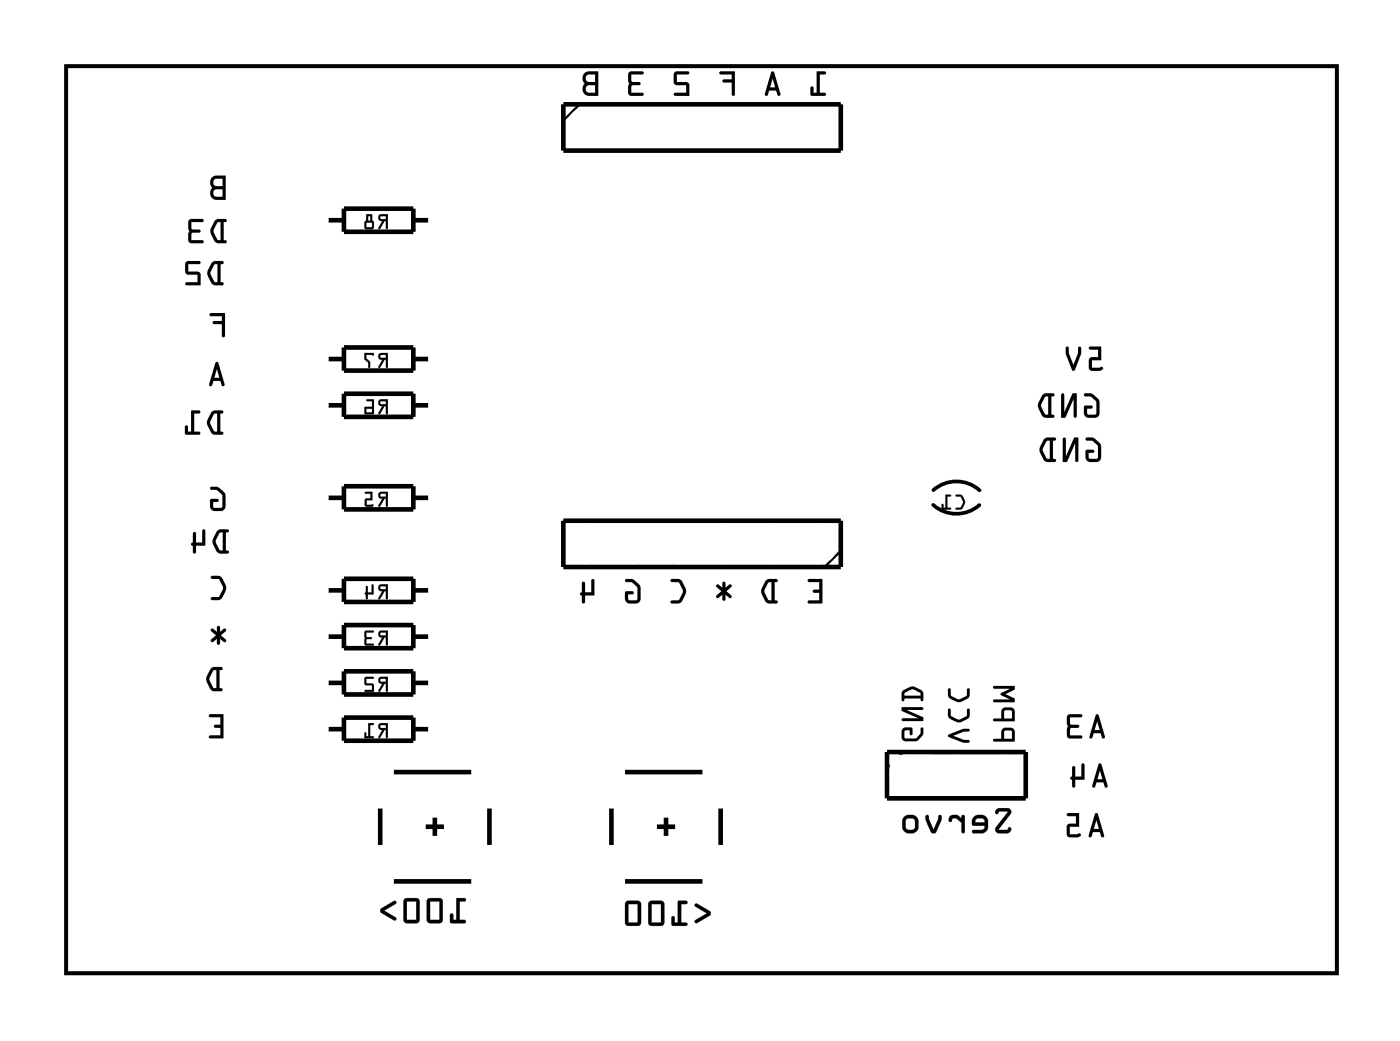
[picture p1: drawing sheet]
<svg xmlns="http://www.w3.org/2000/svg" width="77mm" height="57mm" viewBox="0 0 77 57" stroke-linecap="round" stroke-linejoin="round" font-family="sans-serif">
<path d="M3.6 3.6h69.8v49.8h-69.8zM51.3 27.7a1.9 1.9 0 0 0 2.5 0M51.3 26.9a1.9 1.9 0 0 1 2.5 0" fill="none" stroke="#000" stroke-width=".2"/>
<g fill="#000">
<path d="M11.5 17.2h.9l-.1 1.3-.1-.1v-.6h-.4l-.1-.1 .1-.1h.4v-.2h-.6zM11.6 26.7a.69 .69 0 0 1 .8 .5v.7a.57 .57 0 0 1-.8 0l-.1-.4 .1-.1h.3l.1 .1-.3 .1v.3h.5v-.7l-.3-.3h-.3zM11.6 34.5h.1l.2 .2v-.3h.1h.1v.3l.3-.2v.2l-.3 .2 .3 .2v.1l-.3-.1v.2l-.1 .1-.1-.1v-.2l-.2 .2-.1-.1v-.1l.3-.2-.3-.2zM11.6 31.6a.54 .54 0 0 1 .6 .2 .76 .76 0 0 1-.2 1.1h-.3h-.1l.1-.1h.3l.2-.6-.2-.4h-.3zM11.5 39.2h.8v1.3h-.8l.1-.1h.5v-.4h-.3l-.1-.1 .1-.1h.3v-.4h-.5z"/>
<path d="M11.8 14.5l-.2 .5 .2 .5h.1v-1zM11.7 14.4l.5-.1 .1 .1-.2 .1v1l.2 .1-.1 .1h-.4a.75 .75 0 0 1-.1-1.3zM10.2 14.4h.8l-.1 .1h-.6v.4l.7 .1v.7l-.8-.1 .1-.1h.6v-.4l-.7-.1z"/>
<path d="M11.8 14.5l-.2 .5 .2 .4 .1 .1v-1zM11.8 14.5h.1v1h-.1l-.2-.5zM11.7 14.4l.5-.1 .1 .1-.2 .1v1l.2 .1-.1 .1-.5-.1-.3-.4v-.3zM11.7 14.4l-.3 .5v.3l.3 .4 .5 .1 .1-.1-.2-.1v-1l.2-.1-.1-.1zM10.2 14.4h.8l-.1 .1h-.6v.4l.7 .1v.7l-.8-.1 .1-.1h.6v-.4l-.7-.1zM10.2 14.4v.6l.7 .1v.4h-.6l-.1 .1 .8 .1v-.7l-.7-.1v-.4h.6l.1-.1z"/>
<path d="M11.8 10.4v.4h.4v-.4zM11.8 9.9v.3h.4v-.4zM11.6 9.7l.3-.1h.5v1.4a.8 .8 0 0 1-.8-.2v-.4l.1-.1-.2-.3z"/>
<path d="M11.8 10.4v.3l.4 .1v-.4zM11.8 10.4h.4v.4h-.4zM11.8 9.9v.3h.4v-.4zM11.8 9.9l.4-.1v.4h-.4zM11.6 9.7l.3-.1h.5v1.4a.8 .8 0 0 1-.8-.2v-.4l.1-.1-.2-.3zM11.6 9.7l-.1 .3 .2 .3a.39 .39 0 0 0-.1 .4 .39 .39 0 0 0 .3 .3h.5v-1.4h-.5z"/>
<path d="M12 12.2l-.3 .5 .3 .5h.1v-1zM11.9 12.1l.5-.1 .1 .1-.2 .1v1l.2 .1-.1 .1h-.4a.75 .75 0 0 1-.1-1.3zM10.4 12.1l.8-.1-.1 .2h-.6v.4h.4l.1 .1-.1 .1h-.4v.4h.6l.1 .1h-.8z"/>
<path d="M12 12.2l-.3 .5 .2 .4 .2 .1v-1zM12 12.2h.1v1h-.1l-.3-.5zM11.9 12.1l.5-.1 .1 .1-.2 .1v1l.2 .1-.1 .1-.5-.1-.3-.4v-.3zM11.9 12.1l-.3 .5v.3l.3 .4 .5 .1 .1-.1-.2-.1v-1l.2-.1-.1-.1zM10.4 12.1l.8-.1-.1 .2h-.6v.4h.4l.1 .1-.1 .1h-.4v.4h.6l.1 .1h-.8zM10.4 12.1v1.2h.8l-.1-.1h-.6v-.4h.4l.1-.1-.1-.1h-.4v-.4h.6l.1-.2z"/>
<path d="M11.5 17.2h.9l-.1 1.3-.1-.1v-.6h-.4l-.1-.1 .1-.1h.4v-.2h-.6zM11.5 17.2l.1 .2h.6v.2h-.4l-.1 .1 .1 .1h.4v.6l.1 .1 .1-1.3z"/>
<path d="M20.9 19.5v.1h.3v-.1zM20.8 19.4h.5v.8l-.1-.1v-.3l-.4 .4 .2-.4-.2-.1zM20 19.4h.5v.1h-.4v.2l.2 .2v.3l-.1-.3-.2-.2z"/>
<path d="M20.9 19.5v.1l.3 .1v-.2zM20.9 19.5h.3v.1h-.3zM20.8 19.4h.5v.8l-.1-.1v-.4l-.4 .5 .2-.5h-.2zM20.8 19.4v.3l.2 .1-.2 .4h.1l.2-.4h.1v.3l.1 .1v-.8zM20 19.4h.5v.1h-.4v.2l.2 .2v.3l-.1-.3-.2-.2zM20 19.4v.3l.2 .2 .1 .3v-.3l-.2-.2v-.2h.4v-.1z"/>
<path d="M20.9 11.9v.1h.3v-.1zM20.8 11.8h.5v.8l-.1-.1v-.4l-.4 .5 .2-.5h-.2zM20.1 12.2v.3h.3v-.3zM20.2 11.9v.2h.1v-.2zM20.1 11.8h.3v.3l.1 .1v.4h-.5v-.4l.1-.1z"/>
<path d="M20.9 11.9v.1h.3v-.1zM20.9 11.9h.3v.1h-.3zM20.8 11.8h.5v.8l-.1-.1v-.4l-.4 .5 .2-.5h-.2zM20.8 11.8v.3h.2l-.2 .5h.1l.2-.5h.1v.4l.1 .1v-.8zM20.1 12.2v.3h.3v-.3zM20.1 12.2h.3v.3h-.3zM20.2 11.9v.2h.1v-.2zM20.2 11.9h.1v.2h-.1zM20.1 11.8h.3v.3l.1 .1v.3h-.4l-.1-.3 .1-.1zM20.1 11.8v.3l-.1 .1v.4h.5v-.4l-.1-.1v-.3z"/>
<path d="M44.9 3.9h.4l.1 .1-.1 .1h-.3v1h.4l-.1 .2h-.7l-.1-.1v-.4l.1-.1 .1 .1v.3h.2zM42.4 4.3l-.1 .5h.3zM42.4 3.9l.1 .1 .4 1.2-.1 .1-.2-.3h-.4v.2h-.2zM39.5 3.9h.9l-.1 1.3h-.1v-.7h-.4l-.1-.1h.1h.4v-.3h-.6zM37.1 4l.7-.1v.2h-.6v.4l.6 .1 .1 .7-.9-.1 .1-.1h.6v-.4l-.6-.1zM34.6 4l.7-.1v.2h-.6v.4h.4l.1 .1-.1 .1h-.4v.4h.6v.1h-.7zM32.2 4.7v.3l.5 .1v-.4zM32.2 4.1v.4h.5v-.4zM32.1 4l.3-.1h.5l-.1 1.4a.81 .81 0 0 1-.7-.2l-.1-.4 .1-.1-.1-.3z"/>
<path d="M44.9 3.9h.4l.1 .1-.1 .1h-.3v1h.4l-.1 .2h-.7l-.1-.1v-.4l.1-.1 .1 .1v.3h.2zM44.9 3.9v1.2h-.2v-.3l-.1-.1-.1 .1v.4l.1 .1h.7l.1-.2h-.4v-1h.3l.1-.1-.1-.1zM42.4 4.3l-.1 .5h.3zM42.4 4.3l.2 .5h-.3zM42.4 3.9l.1 .1 .4 1.2-.1 .1-.2-.3h-.4v.2h-.2zM42.4 3.9l-.4 1.3h.2v-.2h.4l.2 .3 .1-.1-.4-1.2zM39.5 3.9h.9l-.1 1.3h-.1v-.7h-.4l-.1-.1h.1h.4v-.3h-.6zM39.5 3.9l.1 .2h.6v.3h-.4h-.1l.1 .1h.4v.7h.1l.1-1.3zM37.1 4l.7-.1v.2h-.6v.4l.6 .1 .1 .7-.9-.1 .1-.1h.6v-.4l-.6-.1zM37.1 4v.6l.6 .1v.4h-.6l-.1 .1 .9 .1-.1-.7-.6-.1v-.4h.6v-.2zM34.6 4l.7-.1v.2h-.6v.4h.4l.1 .1-.1 .1h-.4v.4h.6v.1h-.7zM34.6 4v1.2h.7v-.1h-.6v-.4h.4l.1-.1-.1-.1h-.4v-.4h.6v-.2zM32.2 4.7v.3l.5 .1v-.4zM32.2 4.7h.5v.4l-.5-.1zM32.2 4.1v.4h.5v-.4zM32.2 4.1h.5v.4h-.5zM32.1 4l.3-.1h.5l-.1 1.4a.81 .81 0 0 1-.8-.2v-.4l.1-.1-.1-.3zM32.1 4l-.1 .3 .1 .3a.39 .39 0 0 0-.1 .4 .39 .39 0 0 0 .4 .3l.5-.1v-1.3h-.5z"/>
<path d="M3.6 3.6v49.8h69.8v-49.8zM3.6 3.6h69.8v49.8h-69.8z"/>
<path d="M11.9 20.3l-.1 .4h.3zM11.9 19.9h.1l.3 1.2v.1l-.2-.3h-.4l-.1 .3-.1-.1z"/>
<path d="M11.9 20.3l-.1 .4h.3zM11.9 20.3l.2 .4h-.3zM11.9 19.9h.1l.3 1.2v.1l-.2-.3h-.4l-.1 .3-.1-.1zM11.9 19.9l-.4 1.2 .1 .1 .1-.3h.4l.2 .3v-.1l-.3-1.2z"/>
<path d="M11.7 36.8l-.2 .5 .2 .5h.2v-1zM11.6 36.7l.5-.1 .1 .1-.1 .1v1l.1 .1-.1 .1h-.3a.75 .75 0 0 1-.2-1.3z"/>
<path d="M11.7 36.8l-.2 .5 .2 .4 .2 .1v-1zM11.7 36.8h.2v1h-.2l-.2-.5zM11.6 36.7l.5-.1 .1 .1-.1 .1v1l.1 .1-.1 .1-.5-.1-.2-.4-.1-.3zM11.6 36.7l-.3 .5 .1 .3 .2 .4 .5 .1 .1-.1-.1-.1v-1l.1-.1-.1-.1z"/>
<path d="M11.8 22.7l-.3 .5 .3 .5h.1v-1zM11.7 22.6l.5-.1 .1 .1-.2 .1v1l.2 .1-.1 .1h-.4a.75 .75 0 0 1-.1-1.3zM10.5 22.5h.4l.1 .1-.1 .1h-.2v1h.3l-.1 .2h-.7v-.1v-.4v-.1l.1 .1v.3h.2z"/>
<path d="M11.8 22.7l-.3 .5 .2 .4 .2 .1v-1zM11.8 22.7h.1v1h-.1l-.3-.4zM11.7 22.6l.5-.1 .1 .1-.2 .1v1l.2 .1-.1 .1-.5-.1-.3-.4v-.3zM11.7 22.6l-.3 .5v.3l.3 .4 .5 .1 .1-.1-.2-.1v-1l.2-.1-.1-.1zM10.5 22.5h.4l.1 .1-.1 .1h-.2v1h.3l-.1 .2h-.7v-.1v-.4v-.1l.1 .1v.3h.2zM10.5 22.5v1.2h-.2v-.3l-.1-.1v.1v.4v.1h.7l.1-.2h-.3v-1h.2l.1-.1-.1-.1z"/>
<path d="M11.6 26.7a.64 .64 0 0 1 .7 .3l.1 .2v.7a.57 .57 0 0 1-.8 0l-.1-.4 .1-.1h.3l.1 .1-.1 .1h-.2v.3h.5v-.7l-.3-.3h-.3zM11.6 26.7v.2h.3l.3 .3v.7h-.5v-.3l.3-.1v-.1h-.4a.56 .56 0 0 0 .1 .6 .61 .61 0 0 0 .7-.1v-.7l-.1-.2-.3-.2z"/>
<path d="M12.1 29.2l-.2 .6 .2 .4h.1v-1zM12 29.1h.5h.1l-.2 .1v1l.2 .1-.1 .1h-.4a.75 .75 0 0 1-.1-1.3zM10.6 29.2l.2 .1v.5h.3v-.7h.1h.1v.9h-.5v.3l-.1 .1-.1-.1v-.3l-.1-.1 .1-.1z"/>
<path d="M12.1 29.2l-.2 .6 .1 .4h.2v-1zM12.1 29.2h.1v1h-.1l-.2-.4zM12 29.1h.5h.1l-.2 .1v1l.2 .1-.1 .1h-.5l-.3-.5v-.3zM12 29.1l-.3 .5v.3l.3 .5h.5l.1-.1-.2-.1v-1l.2-.1h-.1zM10.6 29.2l.2 .1v.5h.3v-.7h.1h.1v.9h-.5v.3l-.1 .1-.1-.1v-.3l-.1-.1 .1-.1zM10.6 29.2v.6l-.1 .1 .1 .1v.3l.1 .1 .1-.1v-.3h.5v-.9h-.1h-.1v.7h-.3v-.5z"/>
<path d="M11.6 34.5h.1l.2 .2v-.3h.1h.1v.3l.2-.2h.1v.2l-.3 .2 .3 .2v.1l-.1 .1-.2-.2v.2l-.1 .1-.1-.1v-.2l-.2 .2-.1-.1v-.1l.3-.2-.3-.2zM11.6 34.5v.2l.3 .2-.3 .2v.1l.3-.1v.2l.1 .1 .1-.1v-.2l.3 .1v-.1l-.3-.2 .3-.2v-.2l-.3 .2v-.3h-.1h-.1v.3z"/>
<path d="M11.6 31.6a.54 .54 0 0 1 .6 .2l.2 .4a.59 .59 0 0 1-.2 .6 .59 .59 0 0 1-.6 .1l.1-.1h.3l.3-.5-.3-.5h-.3zM11.6 31.6l.1 .2h.3l.3 .5-.3 .5h-.3l-.1 .1h.5l.3-.4a.68 .68 0 0 0-.2-.7 .54 .54 0 0 0-.6-.2z"/>
<path d="M20.9 39.8v.2h.3v-.2zM20.8 39.7h.5v.8h-.1v-.4h-.1l-.2 .4h-.1l.2-.4-.2-.1zM20.2 39.7l.3 .1h-.2v.6h.2v.1h-.5l.1-.3v.2h.1z"/>
<path d="M20.9 39.8v.2h.3v-.2zM20.9 39.8h.3v.2l-.3-.1zM20.8 39.7h.5v.8h-.1v-.4l-.4 .4 .2-.4-.2-.1zM20.8 39.7v.3l.2 .1-.2 .4h.1l.2-.4h.1v.4h.1v-.8zM20.2 39.7l.3 .1h-.2v.6h.2v.1h-.5l.1-.3v.2h.1zM20.2 39.7v.7h-.1v-.2l-.1 .3h.5v-.1h-.2v-.6h.2z"/>
<path d="M20.9 37.3v.1h.3v-.1zM20.8 37.2h.5v.8l-.1-.1v-.4l-.4 .5 .2-.5h-.2zM20 37.2h.5v.1h-.4v.2h.4v.5h-.5l.1-.1h.3v-.3h-.4z"/>
<path d="M20.9 37.3v.1h.3v-.1zM20.9 37.3h.3v.1h-.3zM20.8 37.2h.5v.8l-.1-.1v-.4l-.4 .5 .2-.5h-.2zM20.8 37.2v.3h.2l-.2 .5h.1l.2-.5h.1v.4l.1 .1v-.8zM20.1 37.2h.4v.1h-.4v.2l.4 .1v.4h-.5l.1-.1h.3v-.3h-.3zM20 37.2v.4h.4v.3h-.3l-.1 .1h.5v-.5h-.4v-.2h.4v-.1z"/>
<path d="M20.9 34.7v.2h.3v-.2zM20.8 34.7l.5-.1v.8h-.1v-.4h-.1l-.2 .4h-.1l.2-.4-.2-.1zM20 34.6h.5v.1h-.4v.3h.3l-.3 .1v.2h.4v.1h-.5z"/>
<path d="M20.9 34.7v.2h.3v-.2zM20.9 34.7h.3v.2h-.3zM20.8 34.7l.5-.1v.8h-.1v-.4l-.4 .4 .2-.4-.2-.1zM20.8 34.7v.3h.2l-.2 .4h.1l.2-.4h.1v.4h.1v-.8zM20 34.7l.5-.1v.1h-.4v.3h.3l-.3 .1v.2h.4v.1h-.5zM20 34.6v.8h.5v-.1h-.4v-.2l.3-.1h-.3v-.3h.4v-.1z"/>
<path d="M20.9 32.2v.1h.3v-.1zM20.8 32.1h.5v.8l-.1-.1v-.3l-.4 .4 .2-.4-.2-.1zM20.1 32.2h.1v.3h.2v-.4h.1v.5h-.3v.3l-.2-.3z"/>
<path d="M20.9 32.2v.1l.3 .1v-.2zM20.9 32.2h.3v.1h-.3zM20.8 32.1h.5v.8l-.1-.1v-.4l-.4 .5 .2-.5h-.2zM20.8 32.1v.3l.2 .1-.2 .4h.1l.2-.4h.1v.3l.1 .1v-.8zM20.1 32.2h.1v.3h.2v-.4h.1v.5h-.3v.3l-.2-.3zM20.1 32.2l-.1 .4 .2 .3v-.3h.3v-.5h-.1v.4h-.2v-.3z"/>
<path d="M20.9 27.1v.2h.3v-.2zM20.8 27h.5v.8h-.1v-.4l-.4 .4 .2-.4-.2-.1zM20.1 27h.4v.5h-.4v.2h.4v.1h-.1h-.3l-.1-.3 .1-.1h.3v-.3h-.3z"/>
<path d="M20.9 27.1v.2h.3v-.2zM20.9 27.1h.3v.2l-.3-.1zM20.8 27h.5v.8h-.1v-.4l-.4 .4 .2-.4-.2-.1zM20.8 27v.3l.2 .1-.2 .4h.1l.2-.4h.1v.4h.1v-.8zM20.1 27h.4v.5h-.4v.2h.4l-.1 .1h-.3l-.1-.3 .1-.1h.3v-.3h-.3zM20 27l.1 .1h.3v.3h-.3l-.1 .1 .1 .3h.3l.1-.1h-.4v-.2h.4v-.5z"/>
<path d="M20.9 22v.2h.3v-.2zM20.8 22l.5-.1v.8h-.1v-.4l-.4 .4 .2-.4-.2-.1zM20.1 22.4v.2h.3v-.2zM20.1 21.9h.4v.8h-.5v-.3l.4-.1v-.3h-.2z"/>
<path d="M20.9 22v.2h.3v-.2zM20.9 22h.3v.2h-.3zM20.8 22l.5-.1v.8h-.1v-.4l-.4 .4 .2-.4-.2-.1zM20.8 22v.3h.2l-.2 .4h.1l.2-.4h.1v.4h.1v-.8zM20.1 22.4v.2h.3v-.2zM20.1 22.4h.3v.2h-.3zM20.1 21.9h.4v.8h-.5v-.3l.4-.1v-.3h-.2zM20.1 21.9l.1 .1h.2v.3h-.4v.4h.5v-.8z"/>
<path d="M44.4 31.8h.8v1.3h-.8v-.1h.6v-.5h-.3h-.1l.1-.1h.3v-.4h-.6zM42.2 32l-.2 .5 .2 .4 .2 .1v-1zM42.1 31.8h.5l.1 .1-.1 .1v1h.1l-.1 .1h-.3a.76 .76 0 0 1-.2-1.3zM39.4 32.1h.1l.2 .2v-.3l.1-.1 .1 .1v.3l.2-.2h.1v.1l-.3 .3 .3 .2v.1h-.1l-.2-.2v.3l-.1 .1-.1-.1v-.3l-.2 .2h-.1v-.1l.2-.2-.2-.3zM36.9 31.8a.55 .55 0 0 1 .6 .1 .77 .77 0 0 1-.3 1.2h-.3l-.1-.1h.1l.4-.1 .2-.5-.2-.4h-.4zM34.4 31.8a.7 .7 0 0 1 .8 .5v.7a.58 .58 0 0 1-.8 0l-.1-.5h.1h.3h.1l-.1 .1h-.2v.3h.5v-.6l-.3-.3-.3-.1zM32 32h.1v.5h.4v-.6l.1-.1 .1 .1-.1 .8h-.5v.3l-.1 .1v-.1v-.3l-.1-.1 .1-.1z"/>
<path d="M44.4 31.8h.8v1.3h-.8v-.1h.6v-.5h-.3h-.1l.1-.1h.3v-.4h-.6zM44.4 31.8v.2h.6v.4h-.3l-.1 .1h.1h.3v.5h-.6v.1h.8v-1.3zM42.2 32l-.2 .5 .2 .4 .2 .1v-1zM42.2 32h.2v1l-.2-.1-.2-.4zM42.1 31.8h.5l.1 .1-.1 .1v1h.1l-.1 .1h-.5l-.2-.5-.1-.2zM42.1 31.8l-.3 .6 .1 .2 .2 .5h.5l.1-.1h-.1v-1l.1-.1-.1-.1zM39.4 32.1h.1l.2 .2v-.3l.1-.1 .1 .1v.3l.2-.2h.1v.1l-.3 .3 .3 .2v.1h-.1l-.2-.2v.3l-.1 .1-.1-.1v-.3l-.2 .2h-.1v-.1l.2-.2-.2-.3zM39.4 32.1v.1l.2 .3-.2 .2v.1h.1l.2-.2v.3l.1 .1 .1-.1v-.3l.3 .2v-.1l-.3-.2 .3-.3v-.1l-.3 .2v-.3l-.1-.1-.1 .1v.3l-.2-.2zM36.9 31.8a.55 .55 0 0 1 .6 .1l.2 .5a.59 .59 0 0 1-.2 .6 .59 .59 0 0 1-.7 0h.1l.4-.1 .2-.4-.2-.5h-.4zM36.9 31.8v.2h.4l.2 .5-.2 .4-.4 .1v.1h.5l.2-.5a.69 .69 0 0 0-.1-.7 .55 .55 0 0 0-.6-.1zM34.4 31.8h.4l.3 .3 .1 .2v.7a.58 .58 0 0 1-.8 0l-.1-.5h.1h.3h.1l-.1 .1h-.2v.3h.5v-.6l-.3-.3-.3-.1zM34.4 31.8v.1l.3 .1 .3 .3v.6h-.5v-.3h.3v-.1h-.4a.56 .56 0 0 0 .1 .6 .62 .62 0 0 0 .7-.1v-.7l-.1-.2a.63 .63 0 0 0-.7-.3zM32 32h.1v.5h.4v-.6l.1-.1 .1 .1-.1 .8h-.5v.3l-.1 .1v-.1v-.3l-.1-.1 .1-.1zM32 32v.5l-.1 .1 .1 .1v.3v.1l.1-.1v-.3h.5l.1-.8-.1-.1-.1 .1v.6h-.4v-.5z"/>
<path d="M52.5 27.2h.3l.2 .3v.2l-.2 .3-.3-.1h.3l.1-.3-.1-.3h-.3zM52.5 27.2l.3 .1 .1 .3-.1 .2-.3 .1a.36 .36 0 0 0 .4 0 .36 .36 0 0 0 .1-.4l-.2-.3zM51.9 27.2h.3l-.2 .1v.6h.2v.1l-.5-.1 .1-.2v.2h.1zM51.9 27.2v.7h-.1v-.2l-.1 .2 .5 .1v-.1h-.2v-.6l.3-.1z"/>
<path d="M52.5 27.2a.41 .41 0 0 1 .5 .4 .41 .41 0 0 1-.5 .4v-.1h.3l.1-.3-.1-.3h-.3zM51.9 27.2h.4l-.3 .1v.6h.2v.1l-.5-.1 .1-.2v.2h.1z"/>
<path d="M59.6 21.6a.7 .7 0 0 1 .8 .5v.7a.58 .58 0 0 1-.8 0l-.1-.4 .1-.1h.3h.1l-.1 .1h-.2v.3h.5v-.6l-.3-.3-.3-.1zM58.3 21.6l.2 .1v.9l.4-1h.2v1.3h-.1v-1l-.5 1h-.2zM57.4 21.8l-.2 .5 .2 .5h.2v-1zM57.3 21.6h.5l.1 .1-.1 .1v1l.1 .1h-.1h-.3a.76 .76 0 0 1-.2-1.3z"/>
<path d="M59.6 21.6h.4l.3 .3 .1 .2v.7a.58 .58 0 0 1-.8 0l-.1-.4 .1-.1h.3h.1l-.1 .1h-.2v.3h.5v-.6l-.3-.3-.3-.1zM59.6 21.6v.1l.3 .1 .3 .3v.6h-.5v-.3h.3v-.1h-.4a.56 .56 0 0 0 .1 .6 .62 .62 0 0 0 .7-.1v-.7l-.1-.2a.63 .63 0 0 0-.7-.3zM58.3 21.6l.2 .1v.9l.4-1h.2v1.3h-.1v-1l-.5 1h-.2zM58.3 21.6v1.3h.2l.5-1v1h.1v-1.3h-.2l-.4 1v-.9zM57.4 21.8l-.2 .5 .2 .4 .2 .1v-1zM57.4 21.8h.2v1h-.2l-.2-.5zM57.3 21.6h.5l.1 .1-.1 .1v1l.1 .1h-.1h-.5l-.2-.5-.1-.2zM57.3 21.6l-.3 .6 .1 .2 .2 .5h.5h.1l-.1-.1v-1l.1-.1-.1-.1z"/>
<path d="M59.7 24a.7 .7 0 0 1 .8 .5v.7a.58 .58 0 0 1-.8 0l-.1-.4 .1-.1h.3l.1 .1-.1 .1h-.2v.3h.5v-.7l-.3-.3h-.3zM58.4 24l.2 .1v1l.4-1.1h.2v1.3h-.1v-1l-.5 1.1h-.2zM57.5 24.2l-.2 .5 .2 .5h.2v-1zM57.4 24.1l.5-.1 .1 .1-.2 .1v1l.2 .1-.1 .1h-.3a.76 .76 0 0 1-.2-1.3z"/>
<path d="M59.7 24h.4l.3 .3 .1 .2v.7a.58 .58 0 0 1-.8 0l-.1-.4 .1-.1h.3l.1 .1-.1 .1h-.2v.3h.5v-.7l-.3-.3h-.3zM59.7 24v.2h.3l.3 .3v.7h-.5v-.3l.3-.1v-.1h-.4a.56 .56 0 0 0 .1 .6 .62 .62 0 0 0 .7-.1v-.7l-.1-.2a.63 .63 0 0 0-.7-.3zM58.4 24l.2 .1v1l.4-1.1h.2v1.3h-.1v-1l-.5 1-.2 .1zM58.4 24v1.4l.2-.1 .5-1v1h.1v-1.3h-.2l-.4 1.1v-1zM57.5 24.2l-.2 .5 .2 .4 .2 .1v-1zM57.5 24.2h.2v1h-.2l-.2-.5zM57.4 24.1l.5-.1 .1 .1-.2 .1v1l.2 .1-.1 .1-.5-.1-.3-.4v-.3zM57.4 24.1l-.3 .5v.3l.3 .4 .5 .1 .1-.1-.2-.1v-1l.2-.1-.1-.1z"/>
<path d="M59.8 19h.7v.8h-.5v.4l.5-.1 .1 .2h-.1h-.6l-.1-.5 .2-.2h.3v-.4h-.4zM59.8 19l.1 .2h.4v.4h-.3l-.2 .2 .1 .5h.6h.1l-.1-.2-.5 .1v-.4h.5v-.8zM58.6 19l.1 .1v.3l.3 .6 .2-.6v-.4l.2 .1v.3l-.4 .9h-.1l-.4-.9zM58.6 19l-.1 .4 .4 .9h.1l.4-.9v-.3l-.2-.1v.4l-.2 .6-.3-.6v-.3z"/>
<path d="M59.8 19h.7v.8h-.5v.4l.5-.1 .1 .2h-.1h-.6l-.1-.5 .2-.2h.3v-.4h-.4zM58.6 19l.1 .1v.3l.3 .6 .2-.6v-.4l.2 .1v.3l-.4 .9h-.1l-.4-.9z"/>
<path d="M11.5 39.2h.8v1.3h-.8l.1-.1h.5v-.4h-.3l-.1-.1 .1-.1h.3v-.4h-.5zM11.5 39.2l.1 .2h.5v.4h-.3l-.1 .1 .1 .1h.3v.4h-.5l-.1 .1h.8v-1.3z"/>
<path d="M25.1 49.3h.4l.1 .1-.1 .1h-.3v1h.4l-.1 .2h-.7l-.1-.1v-.4l.1-.1 .1 .1v.3h.2zM23.6 49.5v1h.5v-1zM23.5 49.4h.8v1.2h-.8zM22.3 49.5v1h.6v-1zM22.2 49.4h.8v1.2h-.8zM20.9 49.9l.8-.4v.1l-.6 .4 .6 .4v.1l-.8-.4z"/>
<path d="M25.1 49.3h.4l.1 .1-.1 .1h-.3v1h.4l-.1 .2h-.7l-.1-.1v-.4h.1l.1 .3h.2zM25.1 49.3v1.2h-.2v-.3l-.1-.1-.1 .1v.4l.1 .1h.7l.1-.2h-.4v-1h.3l.1-.1-.1-.1zM23.6 49.5v1h.6v-1zM23.6 49.5h.5v1h-.5zM23.5 49.4h.8v1.2h-.8zM23.5 49.4v1.2h.8v-1.2zM22.3 49.5v1h.6v-1zM22.3 49.5h.6v1h-.6zM22.2 49.4h.8v1.2h-.8zM22.2 49.4v1.2h.8v-1.2zM20.9 49.9l.7-.4h.1v.1l-.6 .4 .6 .4v.1h-.1l-.7-.4zM20.9 49.9v.2l.7 .4h.2l-.1-.1-.6-.4 .6-.4 .1-.1h-.2z"/>
<path d="M38.2 49.6h.1l.7 .5v.1l-.8 .5v-.2l.7-.4-.7-.3zM38.2 49.6v.2l.6 .3-.6 .4v.1v.1l.8-.4v-.2l-.7-.5zM37.2 49.5h.5h.1l-.1 .1h-.3v1.1h.3v.1h-.7l-.1-.1v-.3l.1-.1 .1 .4h.1zM37.2 49.5v1.2h-.1v-.3l-.1-.1-.1 .1v.3l.1 .1h.7v-.1h-.3v-1.1h.3l.1-.1-.1-.1zM35.8 49.6v1.1h.5v-1.1zM35.8 49.6h.5v1.1h-.5zM35.7 49.5h.7v1.3h-.7zM35.7 49.5v1.3h.7v-1.3zM34.5 49.6v1.1h.5v-1.1zM34.5 49.6h.5v1.1h-.5zM34.4 49.5h.8v1.3h-.8zM34.4 49.5v1.3h.8v-1.3z"/>
<path d="M38.2 49.6h.1l.7 .5v.2l-.8 .4v-.1v-.1l.6-.4-.6-.3zM37.2 49.5h.5h.1l-.1 .1h-.3v1.1h.3v.1h-.7l-.1-.1v-.3l.1-.1 .1 .1v.3h.1zM35.8 49.6v1.1h.5v-1.1zM35.7 49.5h.7v1.3h-.7zM34.5 49.6v1.1h.5v-1.1zM34.4 49.5h.8v1.3h-.8z"/>
<path d="M49.6 40h.5v.3h-.1v-.2h-.2l-.1 .1v.3h.1h.5l.3-.2v-.4a.51 .51 0 0 1-.3 .8l-.7-.1-.1-.4zM49.5 38.8h1.2l-.1 .2h-.8l.9 .4v.2h-1.2l.1-.2h.8l-.9-.4zM49.7 38v.2h.9v-.2l-.4-.2zM49.6 38a.64 .64 0 0 1 .7-.3 .64 .64 0 0 1 .4 .7l-.1 .1v-.2h-.9l-.1 .2-.1-.1z"/>
<path d="M49.6 40h.5v.3h-.1v-.2h-.2l-.1 .1v.3h.1h.5l.3-.2v-.3h.1v.3l-.3 .3a1.02 1.02 0 0 1-.8 0l-.1-.4zM49.6 40l-.1 .2 .1 .4a1.02 1.02 0 0 0 .8 0 .56 .56 0 0 0 .3-.6h-.1v.3l-.3 .2h-.5h-.1v-.3l.1-.1h.2v.2h.1v-.3zM49.5 38.8h1.2l-.1 .2h-.8l.9 .4v.2h-1.2l.1-.2h.8l-.9-.4zM49.5 38.8v.2l.9 .4h-.8l-.1 .2h1.2v-.2l-.9-.4h.8l.1-.2zM49.7 38v.2h.9l-.1-.2-.3-.2zM49.7 38l.5-.2 .4 .2v.2h-.9zM49.6 38l.4-.3h.3l.4 .3v.4l-.1 .1v-.2h-.9l-.1 .2-.1-.1zM49.6 38l-.1 .4 .1 .1 .1-.2h.9v.2l.1-.1a.61 .61 0 0 0-.7-.7z"/>
<path d="M52.1 40.3l.8-.3h.3v.1l-.3 .1-.5 .2 .9 .3-.4 .1-.8-.3zM52.1 40.3v.2l.8 .3 .4-.1-.9-.3 .5-.2 .3-.1v-.1h-.3zM52.1 38.9l.1 .1v.3l.5 .2 .4-.2v-.3l.1-.1v.5l-.4 .2a.61 .61 0 0 1-.7-.6zM52.1 38.9v.5l.4 .2a.61 .61 0 0 0 .6-.1l.2-.2-.1-.4-.1 .1v.3l-.4 .2-.5-.2v-.3zM52.1 37.8l.1 .1v.3l.5 .2 .4-.2v-.3l.1-.1v.5l-.4 .2a.61 .61 0 0 1-.7-.6zM52.1 37.8v.5l.4 .2a.61 .61 0 0 0 .6-.1l.2-.3-.1-.3-.1 .1v.3l-.4 .2-.5-.2v-.3z"/>
<path d="M52.1 40.3l.8-.3h.3v.1l-.3 .1-.5 .2 .9 .3-.4 .1-.8-.3zM52.1 38.9l.1 .1v.3l.5 .2 .4-.2v-.4l.2 .1a.6 .6 0 0 1-.3 .6 .6 .6 0 0 1-.7-.1l-.2-.1zM52.1 37.8l.1 .1v.3l.5 .2 .4-.2v-.4l.2 .1a.6 .6 0 0 1-.3 .5 .6 .6 0 0 1-.7 0l-.2-.1z"/>
<path d="M54.7 44.4h.2h.6v.3l-.7 .8 .5 .1 .2-.2v.1v.2h-.2h-.6v-.3l.7-.8-.5-.1-.1 .2-.1-.1zM54.7 44.4v.2l.1 .1 .1-.1h.5l-.7 .8v.3l.6 .1 .2-.1 .1-.2-.1-.1-.2 .2-.5-.1 .7-.8v-.3h-.6zM53.6 45v.2h.5l-.2-.3zM53.6 45l.3-.1 .2 .3h-.5zM53.5 44.9a.46 .46 0 0 1 .8 .2l-.1 .5-.3 .1h-.4l-.1-.1h.5l.2-.3h-.7zM53.4 44.9v.4h.7l-.2 .3h-.5v.1a.79 .79 0 0 0 .8-.1 .66 .66 0 0 0-.1-.8 .54 .54 0 0 0-.7 .1zM52.2 44.8h.4l.2 .2v-.2h.2v.9h-.2v-.5l-.3-.3h-.2v.2h-.2zM52.2 44.8l-.1 .1v.2h.2v-.2h.2l.3 .3v.5h.2v-.9h-.2v.1l-.2-.2zM50.9 44.8h.1l.3 .8 .3-.8v-.1l.1 .1-.3 .9h-.2l-.1-.2a.75 .75 0 0 1-.2-.7zM50.9 44.8a.74 .74 0 0 0 .1 .7l.2 .2h.2l.3-.9-.1-.1-.1 .1-.2 .8-.3-.8zM49.8 45v.5h.4v-.5zM49.8 45h.4v.5h-.4zM49.6 44.9a.46 .46 0 0 1 .8 .2v.4l-.3 .2a.41 .41 0 0 1-.5-.3zM49.5 45.2a.51 .51 0 0 0 1 0 .51 .51 0 0 0-1 0z"/>
<path d="M54.7 44.4h.2h.6v.3l-.7 .8 .5 .1 .2-.2v.1v.2h-.2h-.6v-.3l.7-.8-.5-.1-.1 .2-.1-.1zM53.6 45v.2h.5l-.2-.3zM53.4 44.9a.47 .47 0 0 1 .9 .2l-.1 .5a.78 .78 0 0 1-.8 .1v-.1h.5l.2-.2v-.1h-.7zM52.2 44.8l.4-.1 .2 .2v-.1h.2v.9h-.2v-.5l-.3-.3h-.2v.2h-.2zM50.9 44.8h.1l.3 .8 .3-.8v-.1l.1 .1-.3 .9h-.2l-.1-.2a.74 .74 0 0 1-.2-.7zM49.8 45v.5h.4v-.5zM49.6 44.9a.47 .47 0 0 1 .8 .2v.3a.46 .46 0 0 1-.4 .4 .46 .46 0 0 1-.4-.4z"/>
<path d="M55.2 40.1v.5h.4v-.5zM55.2 40.1h.4v.5h-.4zM55.1 40l.4-.1 .2 .1v.7h-1.1v-.1h.4zM55.1 40l-.1 .6h-.4v.1h1.1v-.7l-.5-.1zM55.2 39v.4h.4v-.4zM55.2 39h.4v.4h-.4zM55.1 38.9l.4-.1 .2 .1v.7h-1.1v-.2h.4zM55.1 38.9l-.1 .5h-.4v.2h1.1v-.7l-.5-.1zM54.6 37.7h1.1v.2l-.5 .2 .5 .3v.1h-1.1v-.1h.9l-.5-.3 .5-.3h-.9zM54.6 37.7v.1h.9l-.5 .3 .5 .3h-.9v.1h1.1v-.1l-.5-.3 .5-.2v-.2z"/>
<path d="M55.2 40.1v.5h.4v-.5zM55.1 40l.1-.1 .5 .1v.7h-1.1v-.1h.4zM55.2 39v.4h.4v-.4zM55.1 38.9l.1-.1 .5 .1v.7h-1.1v-.2h.4zM54.6 37.7h1.1v.2l-.5 .2 .5 .3v.1h-1.1v-.1h.9l-.5-.3 .5-.3h-.9z"/>
<path d="M60.2 45l-.1 .5h.3zM60.2 44.7h.1l.4 1.2-.1 .1-.2-.3h-.4l-.1 .3-.1-.1zM58.6 44.7l.7-.1v.8h-.5v.4l.5-.1 .1 .2-.1 .1-.7-.1v-.5l.2-.2h.3v-.4h-.4z"/>
<path d="M60.2 45l-.1 .5h.3zM60.2 45l.2 .5h-.3zM60.2 44.7h.1l.4 1.2-.1 .1-.2-.3h-.4l-.1 .3-.1-.1zM60.2 44.7l-.4 1.2 .1 .1 .1-.3h.4l.2 .3 .1-.1-.4-1.2zM58.6 44.7l.7-.1v.8h-.5v.4l.5-.1 .1 .2-.1 .1-.7-.1v-.5l.2-.2h.3v-.4h-.4zM58.6 44.7l.1 .1h.4v.4h-.3l-.2 .2v.5l.7 .1 .1-.1-.1-.2-.5 .1v-.4h.5v-.8z"/>
<path d="M60.3 39.6l-.2 .5h.3zM60.2 39.2l.2 .1 .3 1.1-.1 .1-.1-.2h-.4l-.1 .2h-.2zM58.7 39.3l.7-.1v.2h-.6v.4h.4l.1 .1-.1 .1h-.4v.4h.6v.1h-.7z"/>
<path d="M60.3 39.6l-.2 .5h.3zM60.3 39.6l.1 .5h-.3zM60.2 39.2l.2 .1 .3 1.1-.1 .1-.1-.2h-.4l-.1 .2h-.2zM60.2 39.2l-.4 1.3h.2l.1-.2h.4l.1 .2 .1-.1-.3-1.1zM58.7 39.3l.7-.1v.2h-.6v.4h.4l.1 .1-.1 .1h-.4v.4h.6v.1h-.7zM58.7 39.3v1.2h.7v-.1h-.6v-.4h.4l.1-.1-.1-.1h-.4v-.4h.6v-.2z"/>
<path d="M60.4 42.3l-.1 .5h.3zM60.4 41.9l.1 .1 .3 1.1v.1l-.2-.2h-.4l-.1 .2h-.1zM58.9 42.1h.2v.5h.3v-.6l.1-.1 .1 .1v.8h-.5v.4h-.1h-.1v-.4l-.1-.1 .1-.1z"/>
<path d="M60.4 42.3l-.1 .5h.3zM60.4 42.3l.2 .5h-.3zM60.4 41.9l.1 .1 .4 1.1-.1 .1-.2-.2h-.4l-.1 .2h-.1zM60.4 41.9l-.4 1.3h.1l.1-.2h.4l.2 .2v-.1l-.3-1.1zM58.9 42.1h.2v.5h.3v-.6l.1-.1 .1 .1v.8h-.5v.4h-.1h-.1v-.4l-.1-.1 .1-.1zM58.9 42.1v.5l-.1 .1 .1 .1v.4h.1h.1v-.4h.5v-.8l-.1-.1-.1 .1v.6h-.3v-.5z"/>
</g>
<g fill="none" stroke="#000" stroke-width=".25">
<path d="M17.9 12.1h1M17.9 19.7h1M18.9 11.5h3.8v1.2h-3.8zM18.9 19.1h3.8v1.2h-3.8zM22.7 12.1h.9M22.7 19.7h.9M30.9 5.7h15.3v2.6h-15.3zM17.9 22.3h1M17.9 27.3h1M17.9 32.4h1M17.9 35h1M17.9 37.5h1"/>
<path d="M18.9 21.6h3.8v1.3h-3.8zM18.9 26.7h3.8v1.3h-3.8zM18.9 31.8h3.8v1.2h-3.8zM18.9 34.3h3.8v1.3h-3.8zM18.9 36.9h3.8v1.2h-3.8zM18.9 39.4h3.8v1.3h-3.8zM22.7 22.3h.9M22.7 27.3h.9M22.7 32.4h.9M22.7 35h.9M22.7 37.5h.9M30.9 28.6h15.3v2.5h-15.3z"/>
<path d="M17.9 40h1M20.9 44.4v2M21.6 42.4h4.3M21.6 48.4h4.3M22.7 40h.9M23.4 45.4h1M23.9 44.9v1M26.9 44.4v2M33.6 44.4v2M34.3 42.4h4.3M34.3 48.4h4.3M36.1 45.4h1"/>
<path d="M36.6 44.9v1M39.6 44.4v2M48.7 41.3h7.6v2.5h-7.6z"/>
</g>
<path d="M31.8 5.7l-.9 .9M46.2 30.2l-.9 .9M49.6 41.3l-.9 .9" fill="none" stroke="#000" stroke-width=".13"/>
<circle cx="62.7" cy="19.7" r=".74" fill="#fff"/>
<circle cx="62.7" cy="19.7" r=".74" fill="none" stroke="#fff" stroke-width=".76" stroke-linecap="butt"/>
<circle cx="62.7" cy="22.2" r=".74" fill="#fff"/>
<circle cx="62.7" cy="22.2" r=".74" fill="none" stroke="#fff" stroke-width=".76" stroke-linecap="butt"/>
<circle cx="62.7" cy="24.8" r=".74" fill="#fff"/>
<circle cx="62.7" cy="24.8" r=".74" fill="none" stroke="#fff" stroke-width=".76" stroke-linecap="butt"/>
<circle cx="62.7" cy="19.7" r=".74" fill="#fff"/>
<circle cx="62.7" cy="19.7" r=".74" fill="none" stroke="#fff" stroke-width=".76" stroke-linecap="butt"/>
<circle cx="62.7" cy="22.2" r=".74" fill="#fff"/>
<circle cx="62.7" cy="22.2" r=".74" fill="none" stroke="#fff" stroke-width=".76" stroke-linecap="butt"/>
<circle cx="62.7" cy="24.8" r=".74" fill="#fff"/>
<circle cx="62.7" cy="24.8" r=".74" fill="none" stroke="#fff" stroke-width=".76" stroke-linecap="butt"/>
<circle cx="14.4" cy="10.4" r=".8" fill="#fff"/>
<circle cx="14.4" cy="10.4" r=".8" fill="none" stroke="#fff" stroke-width=".76" stroke-linecap="butt"/>
<circle cx="14.4" cy="12.9" r=".8" fill="#fff"/>
<circle cx="14.4" cy="12.9" r=".8" fill="none" stroke="#fff" stroke-width=".76" stroke-linecap="butt"/>
<circle cx="14.4" cy="15.5" r=".8" fill="#fff"/>
<circle cx="14.4" cy="15.5" r=".8" fill="none" stroke="#fff" stroke-width=".76" stroke-linecap="butt"/>
<circle cx="14.4" cy="18" r=".8" fill="#fff"/>
<circle cx="14.4" cy="18" r=".8" fill="none" stroke="#fff" stroke-width=".76" stroke-linecap="butt"/>
<circle cx="14.4" cy="20.5" r=".8" fill="#fff"/>
<circle cx="14.4" cy="20.5" r=".8" fill="none" stroke="#fff" stroke-width=".76" stroke-linecap="butt"/>
<circle cx="14.4" cy="23.1" r=".8" fill="#fff"/>
<circle cx="14.4" cy="23.1" r=".8" fill="none" stroke="#fff" stroke-width=".76" stroke-linecap="butt"/>
<circle cx="14.4" cy="10.4" r=".8" fill="#fff"/>
<circle cx="14.4" cy="10.4" r=".8" fill="none" stroke="#fff" stroke-width=".76" stroke-linecap="butt"/>
<circle cx="14.4" cy="12.9" r=".8" fill="#fff"/>
<circle cx="14.4" cy="12.9" r=".8" fill="none" stroke="#fff" stroke-width=".76" stroke-linecap="butt"/>
<circle cx="14.4" cy="15.5" r=".8" fill="#fff"/>
<circle cx="14.4" cy="15.5" r=".8" fill="none" stroke="#fff" stroke-width=".76" stroke-linecap="butt"/>
<circle cx="14.4" cy="18" r=".8" fill="#fff"/>
<circle cx="14.4" cy="18" r=".8" fill="none" stroke="#fff" stroke-width=".76" stroke-linecap="butt"/>
<circle cx="14.4" cy="20.5" r=".8" fill="#fff"/>
<circle cx="14.4" cy="20.5" r=".8" fill="none" stroke="#fff" stroke-width=".76" stroke-linecap="butt"/>
<circle cx="14.4" cy="23.1" r=".8" fill="#fff"/>
<circle cx="14.4" cy="23.1" r=".8" fill="none" stroke="#fff" stroke-width=".76" stroke-linecap="butt"/>
<circle cx="14.4" cy="27.3" r=".8" fill="#fff"/>
<circle cx="14.4" cy="27.3" r=".8" fill="none" stroke="#fff" stroke-width=".76" stroke-linecap="butt"/>
<circle cx="14.4" cy="29.9" r=".8" fill="#fff"/>
<circle cx="14.4" cy="29.9" r=".8" fill="none" stroke="#fff" stroke-width=".76" stroke-linecap="butt"/>
<circle cx="14.4" cy="32.4" r=".8" fill="#fff"/>
<circle cx="14.4" cy="32.4" r=".8" fill="none" stroke="#fff" stroke-width=".76" stroke-linecap="butt"/>
<circle cx="14.4" cy="34.9" r=".8" fill="#fff"/>
<circle cx="14.4" cy="34.9" r=".8" fill="none" stroke="#fff" stroke-width=".76" stroke-linecap="butt"/>
<circle cx="14.4" cy="37.5" r=".8" fill="#fff"/>
<circle cx="14.4" cy="37.5" r=".8" fill="none" stroke="#fff" stroke-width=".76" stroke-linecap="butt"/>
<circle cx="14.4" cy="40" r=".8" fill="#fff"/>
<circle cx="14.4" cy="40" r=".8" fill="none" stroke="#fff" stroke-width=".76" stroke-linecap="butt"/>
<circle cx="14.4" cy="27.3" r=".8" fill="#fff"/>
<circle cx="14.4" cy="27.3" r=".8" fill="none" stroke="#fff" stroke-width=".76" stroke-linecap="butt"/>
<circle cx="14.4" cy="29.9" r=".8" fill="#fff"/>
<circle cx="14.4" cy="29.9" r=".8" fill="none" stroke="#fff" stroke-width=".76" stroke-linecap="butt"/>
<circle cx="14.4" cy="32.4" r=".8" fill="#fff"/>
<circle cx="14.4" cy="32.4" r=".8" fill="none" stroke="#fff" stroke-width=".76" stroke-linecap="butt"/>
<circle cx="14.4" cy="34.9" r=".8" fill="#fff"/>
<circle cx="14.4" cy="34.9" r=".8" fill="none" stroke="#fff" stroke-width=".76" stroke-linecap="butt"/>
<circle cx="14.4" cy="37.5" r=".8" fill="#fff"/>
<circle cx="14.4" cy="37.5" r=".8" fill="none" stroke="#fff" stroke-width=".76" stroke-linecap="butt"/>
<circle cx="14.4" cy="40" r=".8" fill="#fff"/>
<circle cx="14.4" cy="40" r=".8" fill="none" stroke="#fff" stroke-width=".76" stroke-linecap="butt"/>
<circle cx="55.1" cy="27.3" r=".64" fill="#fff"/>
<circle cx="55.1" cy="27.3" r=".64" fill="none" stroke="#fff" stroke-width=".76" stroke-linecap="butt"/>
<circle cx="50" cy="27.3" r=".64" fill="#fff"/>
<circle cx="50" cy="27.3" r=".64" fill="none" stroke="#fff" stroke-width=".76" stroke-linecap="butt"/>
<circle cx="70.3" cy="50.2" r="1.1" fill="#fff"/>
<circle cx="70.3" cy="50.2" r="1.1" fill="none" stroke="#fff" stroke-width=".25"/>
<circle cx="6.8" cy="50.2" r="1.1" fill="#fff"/>
<circle cx="6.8" cy="50.2" r="1.1" fill="none" stroke="#fff" stroke-width=".25"/>
<circle cx="6.8" cy="7" r="1.1" fill="#fff"/>
<circle cx="6.8" cy="7" r="1.1" fill="none" stroke="#fff" stroke-width=".25"/>
<circle cx="70.3" cy="7" r="1.1" fill="#fff"/>
<circle cx="70.3" cy="7" r="1.1" fill="none" stroke="#fff" stroke-width=".25"/>
<circle cx="62.7" cy="40" r=".8" fill="#fff"/>
<circle cx="62.7" cy="40" r=".8" fill="none" stroke="#fff" stroke-width=".76" stroke-linecap="butt"/>
<circle cx="62.7" cy="42.6" r=".8" fill="#fff"/>
<circle cx="62.7" cy="42.6" r=".8" fill="none" stroke="#fff" stroke-width=".76" stroke-linecap="butt"/>
<circle cx="62.7" cy="45.1" r=".8" fill="#fff"/>
<circle cx="62.7" cy="45.1" r=".8" fill="none" stroke="#fff" stroke-width=".76" stroke-linecap="butt"/>
<circle cx="62.7" cy="40" r=".8" fill="#fff"/>
<circle cx="62.7" cy="40" r=".8" fill="none" stroke="#fff" stroke-width=".76" stroke-linecap="butt"/>
<circle cx="62.7" cy="42.6" r=".8" fill="#fff"/>
<circle cx="62.7" cy="42.6" r=".8" fill="none" stroke="#fff" stroke-width=".76" stroke-linecap="butt"/>
<circle cx="62.7" cy="45.1" r=".8" fill="#fff"/>
<circle cx="62.7" cy="45.1" r=".8" fill="none" stroke="#fff" stroke-width=".76" stroke-linecap="butt"/>
<circle cx="24.6" cy="12.1" r=".7" fill="#fff"/>
<circle cx="24.6" cy="12.1" r=".7" fill="none" stroke="#fff" stroke-width=".76" stroke-linecap="butt"/>
<circle cx="17" cy="12.1" r=".7" fill="#fff"/>
<circle cx="17" cy="12.1" r=".7" fill="none" stroke="#fff" stroke-width=".76" stroke-linecap="butt"/>
<circle cx="24.6" cy="19.7" r=".7" fill="#fff"/>
<circle cx="24.6" cy="19.7" r=".7" fill="none" stroke="#fff" stroke-width=".76" stroke-linecap="butt"/>
<circle cx="17" cy="19.7" r=".7" fill="#fff"/>
<circle cx="17" cy="19.7" r=".7" fill="none" stroke="#fff" stroke-width=".76" stroke-linecap="butt"/>
<circle cx="24.6" cy="22.2" r=".7" fill="#fff"/>
<circle cx="24.6" cy="22.2" r=".7" fill="none" stroke="#fff" stroke-width=".76" stroke-linecap="butt"/>
<circle cx="17" cy="22.2" r=".7" fill="#fff"/>
<circle cx="17" cy="22.2" r=".7" fill="none" stroke="#fff" stroke-width=".76" stroke-linecap="butt"/>
<circle cx="24.6" cy="27.3" r=".7" fill="#fff"/>
<circle cx="24.6" cy="27.3" r=".7" fill="none" stroke="#fff" stroke-width=".76" stroke-linecap="butt"/>
<circle cx="17" cy="27.3" r=".7" fill="#fff"/>
<circle cx="17" cy="27.3" r=".7" fill="none" stroke="#fff" stroke-width=".76" stroke-linecap="butt"/>
<circle cx="24.6" cy="32.4" r=".7" fill="#fff"/>
<circle cx="24.6" cy="32.4" r=".7" fill="none" stroke="#fff" stroke-width=".76" stroke-linecap="butt"/>
<circle cx="17" cy="32.4" r=".7" fill="#fff"/>
<circle cx="17" cy="32.4" r=".7" fill="none" stroke="#fff" stroke-width=".76" stroke-linecap="butt"/>
<circle cx="24.6" cy="34.9" r=".7" fill="#fff"/>
<circle cx="24.6" cy="34.9" r=".7" fill="none" stroke="#fff" stroke-width=".76" stroke-linecap="butt"/>
<circle cx="17" cy="34.9" r=".7" fill="#fff"/>
<circle cx="17" cy="34.9" r=".7" fill="none" stroke="#fff" stroke-width=".76" stroke-linecap="butt"/>
<circle cx="24.6" cy="37.5" r=".7" fill="#fff"/>
<circle cx="24.6" cy="37.5" r=".7" fill="none" stroke="#fff" stroke-width=".76" stroke-linecap="butt"/>
<circle cx="17" cy="37.5" r=".7" fill="#fff"/>
<circle cx="17" cy="37.5" r=".7" fill="none" stroke="#fff" stroke-width=".76" stroke-linecap="butt"/>
<circle cx="24.6" cy="40" r=".7" fill="#fff"/>
<circle cx="24.6" cy="40" r=".7" fill="none" stroke="#fff" stroke-width=".76" stroke-linecap="butt"/>
<circle cx="17" cy="40" r=".7" fill="#fff"/>
<circle cx="17" cy="40" r=".7" fill="none" stroke="#fff" stroke-width=".76" stroke-linecap="butt"/>
<circle cx="32.2" cy="7" r=".74" fill="#fff"/>
<circle cx="32.2" cy="7" r=".74" fill="none" stroke="#fff" stroke-width=".76" stroke-linecap="butt"/>
<circle cx="34.8" cy="7" r=".74" fill="#fff"/>
<circle cx="34.8" cy="7" r=".74" fill="none" stroke="#fff" stroke-width=".76" stroke-linecap="butt"/>
<circle cx="37.3" cy="7" r=".74" fill="#fff"/>
<circle cx="37.3" cy="7" r=".74" fill="none" stroke="#fff" stroke-width=".76" stroke-linecap="butt"/>
<circle cx="39.8" cy="7" r=".74" fill="#fff"/>
<circle cx="39.8" cy="7" r=".74" fill="none" stroke="#fff" stroke-width=".76" stroke-linecap="butt"/>
<circle cx="42.4" cy="7" r=".74" fill="#fff"/>
<circle cx="42.4" cy="7" r=".74" fill="none" stroke="#fff" stroke-width=".76" stroke-linecap="butt"/>
<circle cx="44.9" cy="7" r=".74" fill="#fff"/>
<circle cx="44.9" cy="7" r=".74" fill="none" stroke="#fff" stroke-width=".76" stroke-linecap="butt"/>
<circle cx="44.9" cy="29.9" r=".74" fill="#fff"/>
<circle cx="44.9" cy="29.9" r=".74" fill="none" stroke="#fff" stroke-width=".76" stroke-linecap="butt"/>
<circle cx="42.4" cy="29.9" r=".74" fill="#fff"/>
<circle cx="42.4" cy="29.9" r=".74" fill="none" stroke="#fff" stroke-width=".76" stroke-linecap="butt"/>
<circle cx="39.8" cy="29.9" r=".74" fill="#fff"/>
<circle cx="39.8" cy="29.9" r=".74" fill="none" stroke="#fff" stroke-width=".76" stroke-linecap="butt"/>
<circle cx="37.3" cy="29.9" r=".74" fill="#fff"/>
<circle cx="37.3" cy="29.9" r=".74" fill="none" stroke="#fff" stroke-width=".76" stroke-linecap="butt"/>
<circle cx="34.8" cy="29.9" r=".74" fill="#fff"/>
<circle cx="34.8" cy="29.9" r=".74" fill="none" stroke="#fff" stroke-width=".76" stroke-linecap="butt"/>
<circle cx="32.2" cy="29.9" r=".74" fill="#fff"/>
<circle cx="32.2" cy="29.9" r=".74" fill="none" stroke="#fff" stroke-width=".76" stroke-linecap="butt"/>
<circle cx="20.6" cy="47.6" r=".7" fill="#fff"/>
<circle cx="20.6" cy="47.6" r=".7" fill="none" stroke="#fff" stroke-width=".76" stroke-linecap="butt"/>
<circle cx="27.1" cy="47.6" r=".7" fill="#fff"/>
<circle cx="27.1" cy="47.6" r=".7" fill="none" stroke="#fff" stroke-width=".76" stroke-linecap="butt"/>
<circle cx="20.6" cy="43.1" r=".7" fill="#fff"/>
<circle cx="20.6" cy="43.1" r=".7" fill="none" stroke="#fff" stroke-width=".76" stroke-linecap="butt"/>
<circle cx="27.1" cy="43.1" r=".7" fill="#fff"/>
<circle cx="27.1" cy="43.1" r=".7" fill="none" stroke="#fff" stroke-width=".76" stroke-linecap="butt"/>
<circle cx="33.3" cy="47.6" r=".7" fill="#fff"/>
<circle cx="33.3" cy="47.6" r=".7" fill="none" stroke="#fff" stroke-width=".76" stroke-linecap="butt"/>
<circle cx="39.8" cy="47.6" r=".7" fill="#fff"/>
<circle cx="39.8" cy="47.6" r=".7" fill="none" stroke="#fff" stroke-width=".76" stroke-linecap="butt"/>
<circle cx="33.3" cy="43.1" r=".7" fill="#fff"/>
<circle cx="33.3" cy="43.1" r=".7" fill="none" stroke="#fff" stroke-width=".76" stroke-linecap="butt"/>
<circle cx="39.8" cy="43.1" r=".7" fill="#fff"/>
<circle cx="39.8" cy="43.1" r=".7" fill="none" stroke="#fff" stroke-width=".76" stroke-linecap="butt"/>
<circle cx="50" cy="42.6" r=".74" fill="#fff"/>
<circle cx="50" cy="42.6" r=".74" fill="none" stroke="#fff" stroke-width=".76" stroke-linecap="butt"/>
<circle cx="52.5" cy="42.6" r=".74" fill="#fff"/>
<circle cx="52.5" cy="42.6" r=".74" fill="none" stroke="#fff" stroke-width=".76" stroke-linecap="butt"/>
<circle cx="55.1" cy="42.6" r=".74" fill="#fff"/>
<circle cx="55.1" cy="42.6" r=".74" fill="none" stroke="#fff" stroke-width=".76" stroke-linecap="butt"/>
<path d="M49.3 41.8h1.4v1.5h-1.4z" fill="#fff"/>
<path d="M49.3 41.8h1.4v1.5h-1.4z" fill="none" stroke="#fff" stroke-width=".76" stroke-linecap="butt"/>
</svg>
